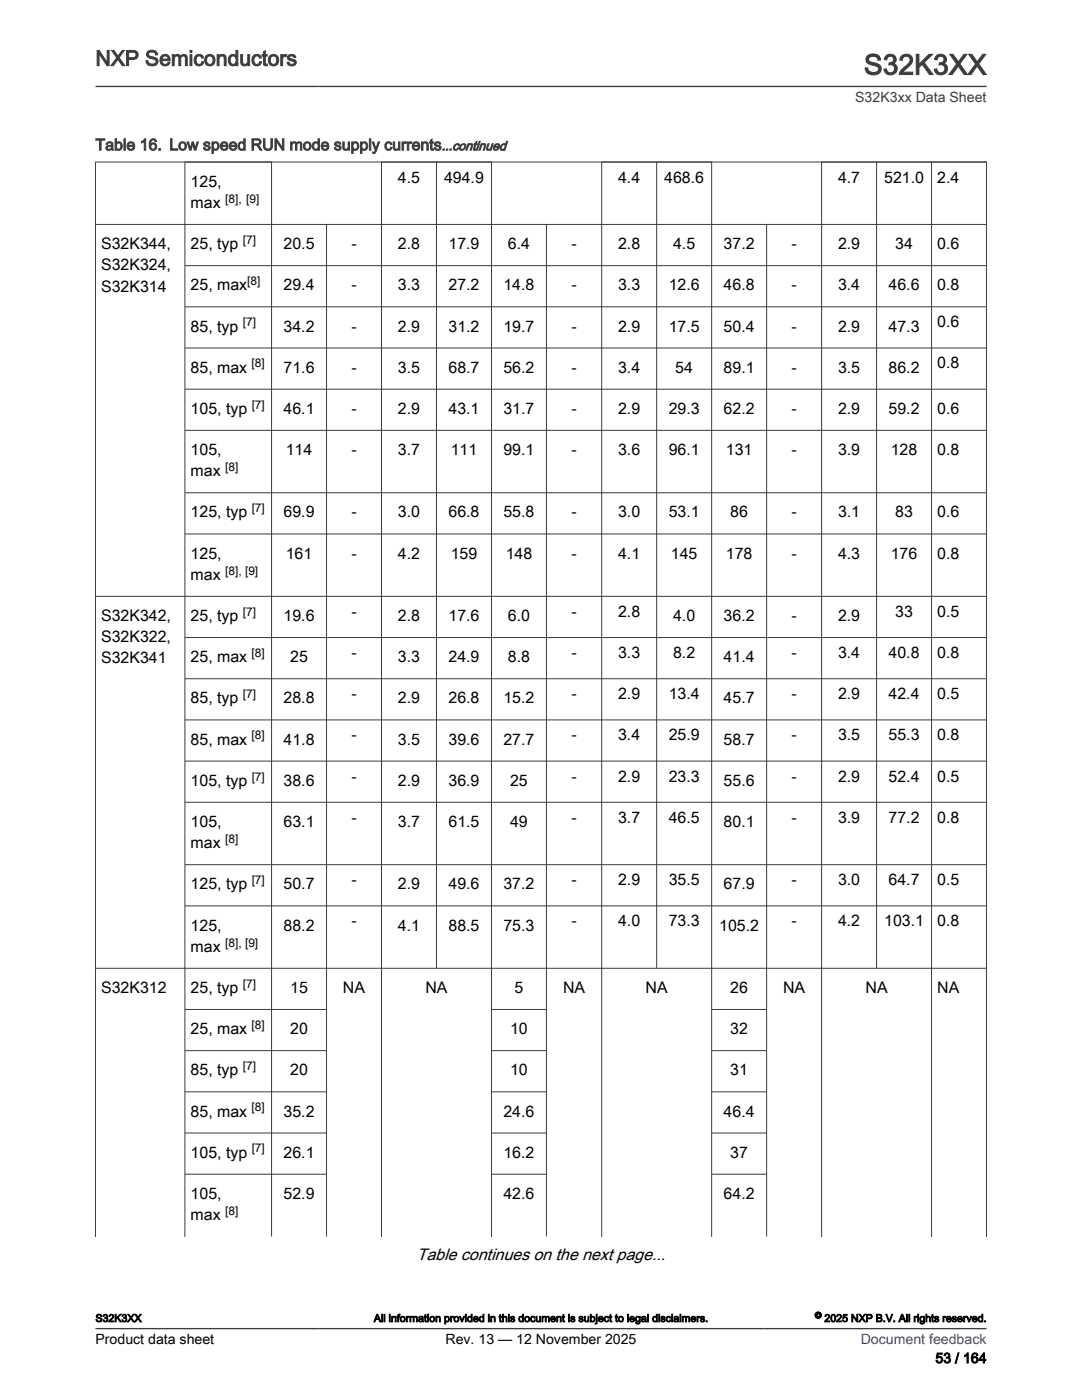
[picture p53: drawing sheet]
<svg xmlns="http://www.w3.org/2000/svg" width="216mm" height="279mm" viewBox="0 0 216 279" stroke-linecap="round" stroke-linejoin="round" font-family="sans-serif">
<defs><g id="words">
<text font-size="5.6" fill="#3c3c3c" x="172.4" y="14.9">S32K3XX</text>
<text font-size="4.2" fill="#3c3c3c" x="19" y="13.1">NXP Semiconductors</text>
<text font-size="3.3" x="83.2" y="251.5">Table continues on the next page...</text>
<text font-size="3.2" fill="#3c3c3c" x="19" y="30">Table 16. Low speed RUN mode supply currents</text>
<g font-size="3.2">
<text x="38" y="37.3">125,</text>
<text x="38" y="41.5">max</text>
<text x="79.4" y="36.4">4.5</text>
<text x="88.6" y="36.4">494.9</text>
<text x="123.3" y="36.4">4.4</text>
<text x="132.5" y="36.4">468.6</text>
<text x="167.2" y="36.4">4.7</text>
<text x="176.4" y="36.4">521.0</text>
<text x="187" y="36.4">2.4</text>
<text x="20.2" y="49.7">S32K344,</text>
<text x="20.2" y="54">S32K324,</text>
<text x="38" y="49.7">25, typ</text>
<text x="56.6" y="49.7">20.5</text>
<text x="70.1" y="49.7">-</text>
<text x="79.4" y="49.7">2.8</text>
<text x="89.5" y="49.7">17.9</text>
<text x="101.3" y="49.7">6.4</text>
<text x="114" y="49.7">-</text>
<text x="123.3" y="49.7">2.8</text>
<text x="134.3" y="49.7">4.5</text>
<text x="144.4" y="49.7">37.2</text>
<text x="157.9" y="49.7">-</text>
<text x="167.2" y="49.7">2.9</text>
<text x="178.6" y="49.7">34</text>
<text x="187" y="49.7">0.6</text>
<text x="20.2" y="58.2">S32K314</text>
<text x="38" y="57.9">25, max</text>
<text x="56.6" y="57.9">29.4</text>
<text x="70.1" y="57.9">-</text>
<text x="79.4" y="57.9">3.3</text>
<text x="89.5" y="57.9">27.2</text>
<text x="100.5" y="57.9">14.8</text>
<text x="114" y="57.9">-</text>
<text x="123.3" y="57.9">3.3</text>
<text x="133.4" y="57.9">12.6</text>
<text x="144.4" y="57.9">46.8</text>
<text x="157.9" y="57.9">-</text>
<text x="167.2" y="57.9">3.4</text>
<text x="177.3" y="57.9">46.6</text>
<text x="187" y="57.9">0.8</text>
<text x="187" y="65.3">0.6</text>
<text x="38" y="66.2">85, typ</text>
<text x="56.6" y="66.2">34.2</text>
<text x="70.1" y="66.2">-</text>
<text x="79.4" y="66.2">2.9</text>
<text x="89.5" y="66.2">31.2</text>
<text x="100.5" y="66.2">19.7</text>
<text x="114" y="66.2">-</text>
<text x="123.3" y="66.2">2.9</text>
<text x="133.4" y="66.2">17.5</text>
<text x="144.4" y="66.2">50.4</text>
<text x="157.9" y="66.2">-</text>
<text x="167.2" y="66.2">2.9</text>
<text x="177.3" y="66.2">47.3</text>
<text x="38" y="74.4">85, max</text>
<text x="56.6" y="74.4">71.6</text>
<text x="70.1" y="74.4">-</text>
<text x="79.4" y="74.4">3.5</text>
<text x="89.5" y="74.4">68.7</text>
<text x="100.5" y="74.4">56.2</text>
<text x="114" y="74.4">-</text>
<text x="123.3" y="74.4">3.4</text>
<text x="134.8" y="74.4">54</text>
<text x="144.4" y="74.4">89.1</text>
<text x="157.9" y="74.4">-</text>
<text x="167.2" y="74.4">3.5</text>
<text x="177.3" y="74.4">86.2</text>
<text x="187" y="73.5">0.8</text>
<text x="38" y="82.6">105, typ</text>
<text x="56.6" y="82.6">46.1</text>
<text x="70.1" y="82.6">-</text>
<text x="79.4" y="82.6">2.9</text>
<text x="89.5" y="82.6">43.1</text>
<text x="100.5" y="82.6">31.7</text>
<text x="114" y="82.6">-</text>
<text x="123.3" y="82.6">2.9</text>
<text x="133.4" y="82.6">29.3</text>
<text x="144.4" y="82.6">62.2</text>
<text x="157.9" y="82.6">-</text>
<text x="167.2" y="82.6">2.9</text>
<text x="177.3" y="82.6">59.2</text>
<text x="187" y="82.6">0.6</text>
<text x="38" y="90.8">105,</text>
<text x="38" y="95.1">max</text>
<text x="57" y="90.8">114</text>
<text x="70.1" y="90.8">-</text>
<text x="79.4" y="90.8">3.7</text>
<text x="89.9" y="90.8">111</text>
<text x="100.5" y="90.8">99.1</text>
<text x="114" y="90.8">-</text>
<text x="123.3" y="90.8">3.6</text>
<text x="133.4" y="90.8">96.1</text>
<text x="144.8" y="90.8">131</text>
<text x="157.9" y="90.8">-</text>
<text x="167.2" y="90.8">3.9</text>
<text x="177.7" y="90.8">128</text>
<text x="187" y="90.8">0.8</text>
<text x="38" y="103.3">125, typ</text>
<text x="56.6" y="103.3">69.9</text>
<text x="70.1" y="103.3">-</text>
<text x="79.4" y="103.3">3.0</text>
<text x="89.5" y="103.3">66.8</text>
<text x="100.5" y="103.3">55.8</text>
<text x="114" y="103.3">-</text>
<text x="123.3" y="103.3">3.0</text>
<text x="133.4" y="103.3">53.1</text>
<text x="145.7" y="103.3">86</text>
<text x="157.9" y="103.3">-</text>
<text x="167.2" y="103.3">3.1</text>
<text x="178.6" y="103.3">83</text>
<text x="187" y="103.3">0.6</text>
<text x="38" y="111.5">125,</text>
<text x="57" y="111.5">161</text>
<text x="70.1" y="111.5">-</text>
<text x="79.4" y="111.5">4.2</text>
<text x="89.9" y="111.5">159</text>
<text x="100.9" y="111.5">148</text>
<text x="114" y="111.5">-</text>
<text x="123.3" y="111.5">4.1</text>
<text x="133.9" y="111.5">145</text>
<text x="144.8" y="111.5">178</text>
<text x="157.9" y="111.5">-</text>
<text x="167.2" y="111.5">4.3</text>
<text x="177.7" y="111.5">176</text>
<text x="187" y="111.5">0.8</text>
<text x="38" y="115.7">max</text>
<text x="20.2" y="123.9">S32K342,</text>
<text x="38" y="123.9">25, typ</text>
<text x="56.6" y="123.9">19.6</text>
<text x="70.1" y="123.1">-</text>
<text x="79.4" y="123.9">2.8</text>
<text x="89.5" y="123.9">17.6</text>
<text x="101.3" y="123.9">6.0</text>
<text x="114" y="123.1">-</text>
<text x="123.3" y="123.1">2.8</text>
<text x="134.3" y="123.9">4.0</text>
<text x="144.4" y="123.9">36.2</text>
<text x="157.9" y="123.9">-</text>
<text x="167.2" y="123.9">2.9</text>
<text x="178.6" y="123.1">33</text>
<text x="187" y="123.1">0.5</text>
<text x="20.2" y="128.2">S32K322,</text>
<text x="70.1" y="131.3">-</text>
<text x="114" y="131.3">-</text>
<text x="123.3" y="131.3">3.3</text>
<text x="134.3" y="131.3">8.2</text>
<text x="157.9" y="131.3">-</text>
<text x="167.2" y="131.3">3.4</text>
<text x="177.3" y="131.3">40.8</text>
<text x="187" y="131.3">0.8</text>
<text x="20.2" y="132.4">S32K341</text>
<text x="38" y="132.2">25, max</text>
<text x="57.9" y="132.2">25</text>
<text x="79.4" y="132.2">3.3</text>
<text x="89.5" y="132.2">24.9</text>
<text x="101.3" y="132.2">8.8</text>
<text x="144.4" y="132.2">41.4</text>
<text x="38" y="140.4">85, typ</text>
<text x="56.6" y="140.4">28.8</text>
<text x="70.1" y="139.5">-</text>
<text x="79.4" y="140.4">2.9</text>
<text x="89.5" y="140.4">26.8</text>
<text x="100.5" y="140.4">15.2</text>
<text x="114" y="139.5">-</text>
<text x="123.3" y="139.5">2.9</text>
<text x="133.4" y="139.5">13.4</text>
<text x="144.4" y="140.4">45.7</text>
<text x="157.9" y="139.5">-</text>
<text x="167.2" y="139.5">2.9</text>
<text x="177.3" y="139.5">42.4</text>
<text x="187" y="139.5">0.5</text>
<text x="38" y="148.6">85, max</text>
<text x="56.6" y="148.6">41.8</text>
<text x="70.1" y="147.8">-</text>
<text x="79.4" y="148.6">3.5</text>
<text x="89.5" y="148.6">39.6</text>
<text x="100.5" y="148.6">27.7</text>
<text x="114" y="147.8">-</text>
<text x="123.3" y="147.8">3.4</text>
<text x="133.4" y="147.8">25.9</text>
<text x="144.4" y="148.6">58.7</text>
<text x="157.9" y="147.8">-</text>
<text x="167.2" y="147.8">3.5</text>
<text x="177.3" y="147.8">55.3</text>
<text x="187" y="147.8">0.8</text>
<text x="70.1" y="156">-</text>
<text x="114" y="156">-</text>
<text x="123.3" y="156">2.9</text>
<text x="133.4" y="156">23.3</text>
<text x="157.9" y="156">-</text>
<text x="167.2" y="156">2.9</text>
<text x="177.3" y="156">52.4</text>
<text x="187" y="156">0.5</text>
<text x="38" y="156.8">105, typ</text>
<text x="56.6" y="156.8">38.6</text>
<text x="79.4" y="156.8">2.9</text>
<text x="89.5" y="156.8">36.9</text>
<text x="101.8" y="156.8">25</text>
<text x="144.4" y="156.8">55.6</text>
<text x="38" y="165">105,</text>
<text x="56.6" y="165">63.1</text>
<text x="70.1" y="164.2">-</text>
<text x="79.4" y="165">3.7</text>
<text x="89.5" y="165">61.5</text>
<text x="101.8" y="165">49</text>
<text x="114" y="164.2">-</text>
<text x="123.3" y="164.2">3.7</text>
<text x="133.4" y="164.2">46.5</text>
<text x="144.4" y="165">80.1</text>
<text x="157.9" y="164.2">-</text>
<text x="167.2" y="164.2">3.9</text>
<text x="177.3" y="164.2">77.2</text>
<text x="187" y="164.2">0.8</text>
<text x="38" y="169.3">max</text>
<text x="38" y="177.5">125, typ</text>
<text x="56.6" y="177.5">50.7</text>
<text x="70.1" y="176.7">-</text>
<text x="79.4" y="177.5">2.9</text>
<text x="89.5" y="177.5">49.6</text>
<text x="100.5" y="177.5">37.2</text>
<text x="114" y="176.7">-</text>
<text x="123.3" y="176.7">2.9</text>
<text x="133.4" y="176.7">35.5</text>
<text x="144.4" y="177.5">67.9</text>
<text x="157.9" y="176.7">-</text>
<text x="167.2" y="176.7">3.0</text>
<text x="177.3" y="176.7">64.7</text>
<text x="187" y="176.7">0.5</text>
<text x="38" y="185.7">125,</text>
<text x="56.6" y="185.7">88.2</text>
<text x="70.1" y="184.9">-</text>
<text x="79.4" y="185.7">4.1</text>
<text x="89.5" y="185.7">88.5</text>
<text x="100.5" y="185.7">75.3</text>
<text x="114" y="184.9">-</text>
<text x="123.3" y="184.9">4.0</text>
<text x="133.4" y="184.9">73.3</text>
<text x="143.5" y="185.7">105.2</text>
<text x="157.9" y="184.9">-</text>
<text x="167.2" y="184.9">4.2</text>
<text x="176.4" y="184.9">103.1</text>
<text x="187" y="184.9">0.8</text>
<text x="38" y="190">max</text>
<text x="20.2" y="198.2">S32K312</text>
<text x="38" y="198.2">25, typ</text>
<text x="57.9" y="198.2">15</text>
<text x="68.4" y="198.2">NA</text>
<text x="84.9" y="198.2">NA</text>
<text x="102.7" y="198.2">5</text>
<text x="112.3" y="198.2">NA</text>
<text x="128.8" y="198.2">NA</text>
<text x="145.7" y="198.2">26</text>
<text x="156.3" y="198.2">NA</text>
<text x="172.7" y="198.2">NA</text>
<text x="187" y="198.2">NA</text>
<text x="38" y="206.4">25, max</text>
<text x="57.9" y="206.4">20</text>
<text x="101.8" y="206.4">10</text>
<text x="145.7" y="206.4">32</text>
<text x="38" y="214.6">85, typ</text>
<text x="57.9" y="214.6">20</text>
<text x="101.8" y="214.6">10</text>
<text x="145.7" y="214.6">31</text>
<text x="38" y="222.8">85, max</text>
<text x="56.6" y="222.8">35.2</text>
<text x="100.5" y="222.8">24.6</text>
<text x="144.4" y="222.8">46.4</text>
<text x="38" y="231.1">105, typ</text>
<text x="56.6" y="231.1">26.1</text>
<text x="100.5" y="231.1">16.2</text>
<text x="145.7" y="231.1">37</text>
<text x="38" y="239.3">105,</text>
<text x="56.6" y="239.3">52.9</text>
<text x="100.5" y="239.3">42.6</text>
<text x="144.4" y="239.3">64.2</text>
<text x="38" y="243.5">max</text>
</g>
<text font-size="2.8" fill="#3c3c3c" x="170.6" y="20.4">S32K3xx Data Sheet</text>
<g font-size="2.8">
<text x="19.1" y="268.1">Product data sheet</text>
<text x="88.9" y="268.1">Rev. 13 — 12 November 2025</text>
<text x="186.7" y="272">53 / 164</text>
</g>
<text font-size="2.8" fill="#00f" x="171.7" y="268.1">Document feedback</text>
<text font-size="2.6" fill="#3c3c3c" x="88.1" y="30">...continued</text>
<g font-size="2.4">
<text x="44.9" y="40.4">[8], [9]</text>
<text x="48.5" y="48.7">[7]</text>
<text x="49.3" y="56.9">[8]</text>
<text x="48.5" y="65.1">[7]</text>
<text x="50.2" y="73.3">[8]</text>
<text x="50.2" y="81.5">[7]</text>
<text x="44.9" y="94">[8]</text>
<text x="50.2" y="102.2">[7]</text>
<text x="44.9" y="114.7">[8], [9]</text>
<text x="48.5" y="122.9">[7]</text>
<text x="50.2" y="131.1">[8]</text>
<text x="48.5" y="139.3">[7]</text>
<text x="50.2" y="147.5">[8]</text>
<text x="50.2" y="155.8">[7]</text>
<text x="44.9" y="168.2">[8]</text>
<text x="50.2" y="176.4">[7]</text>
<text x="44.9" y="188.9">[8], [9]</text>
<text x="48.5" y="197.1">[7]</text>
<text x="50.2" y="205.3">[8]</text>
<text x="48.5" y="213.6">[7]</text>
<text x="50.2" y="221.8">[8]</text>
<text x="50.2" y="230">[7]</text>
<text x="44.9" y="242.4">[8]</text>
</g>
<g font-size="2.1">
<text x="19" y="263.8">S32K3XX</text>
<text x="74.6" y="263.8">All information provided in this document is subject to legal disclaimers.</text>
<text x="164.5" y="263.8">2025 NXP B.V. All rights reserved.</text>
</g>
<text font-size="1.8" x="162.6" y="263.1">©</text>
</g></defs>
<g fill="none" stroke="#3c3c3c" stroke-width=".2">
<path d="M19 32.3h177.9M19 32.3v214.6M36.9 32.3v214.6M54.2 32.3v214.5M76.1 32.3v214.6M87.1 32.3v160.9M98.1 32.3v214.6M120.1 32.3v214.6M131 32.3v160.9M142 32.3v214.6M163.9 32.3v214.6M174.9 32.3v160.9"/>
<path d="M185.9 32.3v214.6M196.9 32.3v214.6M19 44.8h177.9M36.9 53h160M65.2 44.7v202.1M109 44.7v202.1M153 44.7v202.1M36.9 61.2h160M36.9 69.5h160M36.9 77.7h160M36.9 85.9h160M36.9 98.3h160"/>
<path d="M19 119h177.9M36.9 106.6h160M36.9 127.2h160M36.9 135.5h160M36.9 143.7h160M36.9 151.9h160M36.9 160.1h160M36.9 172.6h160M19 193.2h177.9M36.9 180.8h160M36.9 201.5h28.3M36.9 209.7h28.3"/>
<path d="M36.9 217.9h28.3M98.1 201.5h11M98.1 209.7h11M98.1 217.9h11M142 201.5h11.1M142 209.7h11.1M142 217.9h11.1M36.9 226.1h28.3M36.9 234.3h28.3M98.1 226.1h11M98.1 234.3h11M142 226.1h11.1"/>
<path d="M142 234.3h11.1"/>
</g>
<path d="M19 17.3h177.8M19 265.2h177.8" fill="none" stroke="#3c3c3c" stroke-width=".26"/>
<use href="#words"/>
</svg>
